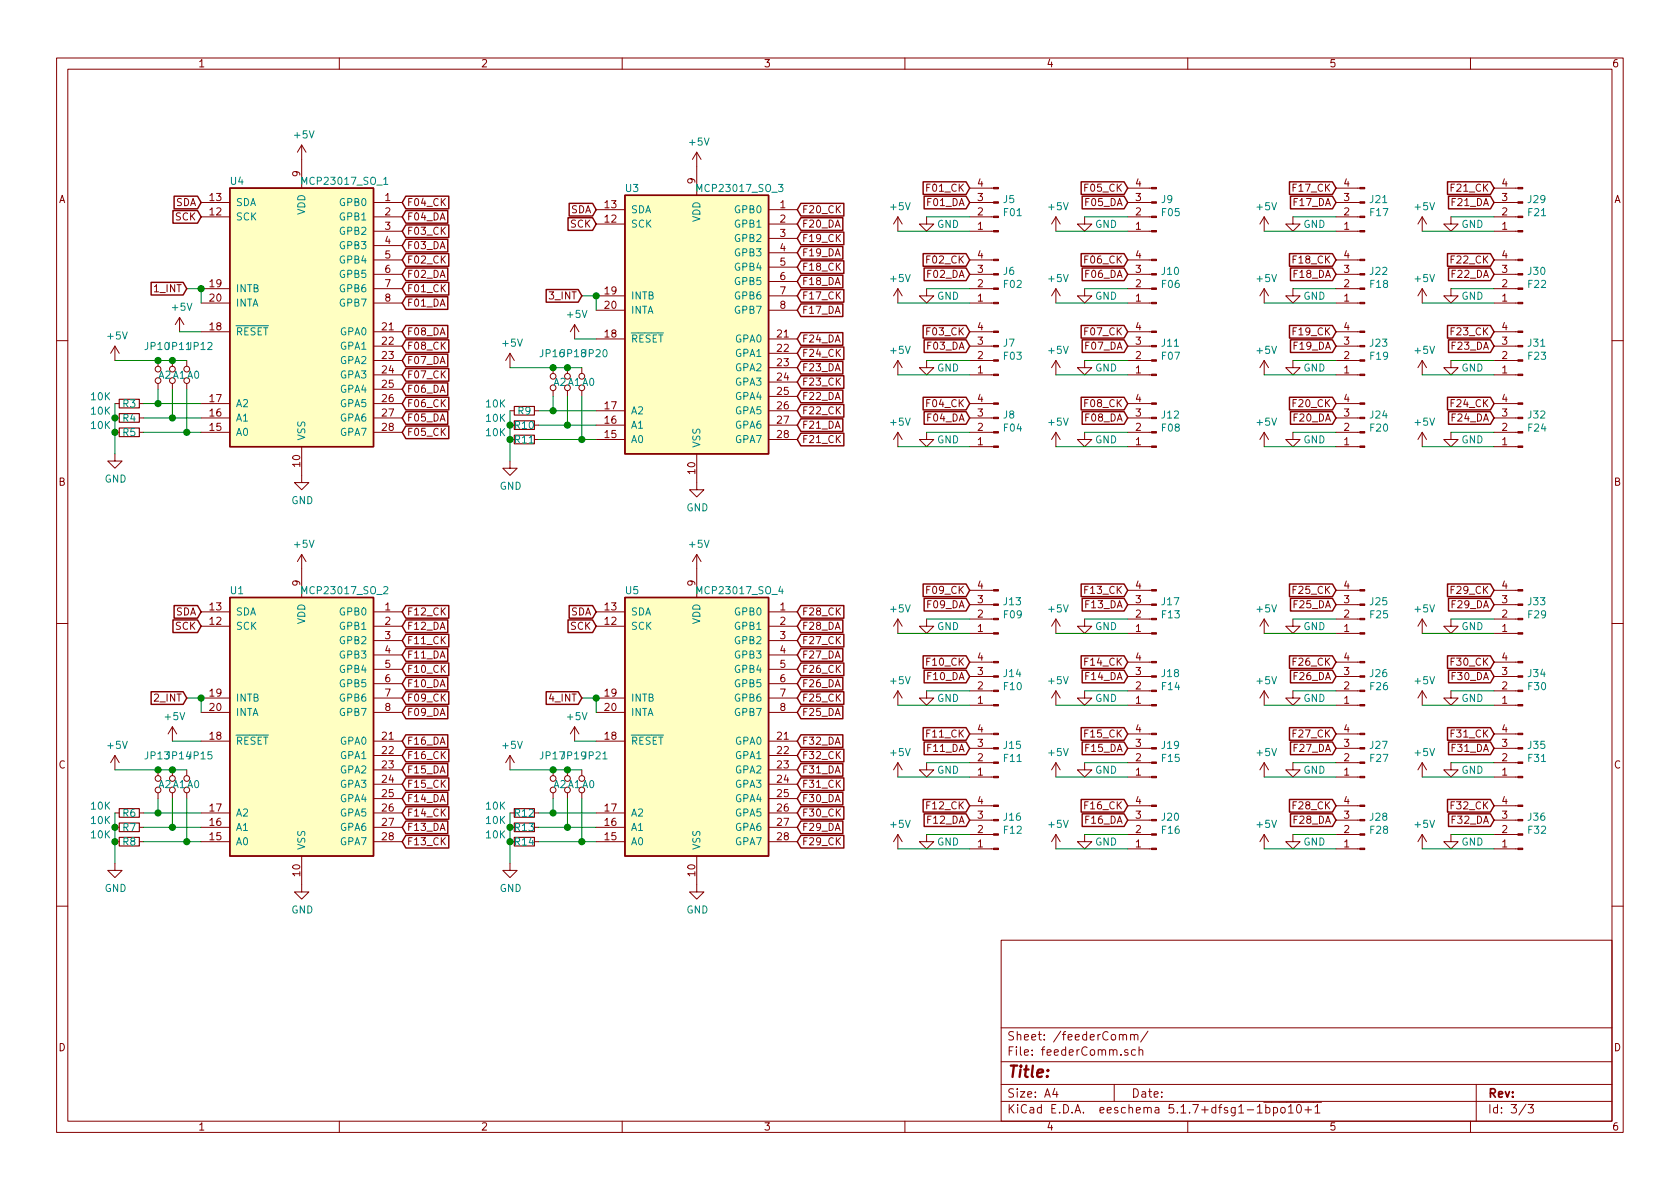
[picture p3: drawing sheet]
<svg xmlns="http://www.w3.org/2000/svg" width="297mm" height="210mm" viewBox="0 0 297 210" stroke-linecap="round" stroke-linejoin="round" font-family="sans-serif">
<defs><g id="words">
<text font-size="2.8" fill="#840000" x="178" y="190.5">Title:</text>
<g font-size="2.1" fill="#840000">
<text x="178" y="184">Sheet: /feederComm/</text>
<text x="178" y="186.7">File: feederComm.sch</text>
<text x="178" y="196.9">KiCad E.D.A. eeschema 5.1.7+dfsg1-1bpo10+1</text>
<text x="178" y="194.1">Size: A4</text>
<text x="200" y="194.1">Date:</text>
<text x="263" y="194.1">Rev:</text>
<text x="263" y="196.9">Id: 3/3</text>
</g>
<g font-size="1.8" fill="#840000">
<text x="35" y="11.9">1</text>
<text x="85" y="11.9">2</text>
<text x="135" y="11.9">3</text>
<text x="185" y="11.9">4</text>
<text x="235" y="11.9">5</text>
<text x="285" y="11.9">6</text>
<text x="10.4" y="35.9">A</text>
<text x="37.1" y="35.6">13</text>
<text x="53.1" y="31.2" transform="rotate(-90 53.1 31.2)">9</text>
<text x="68.1" y="35.6">1</text>
<text x="122.9" y="32.5" transform="rotate(-90 122.9 32.5)">9</text>
<text x="164.1" y="33.9">F01_CK</text>
<text x="172.9" y="35.6">3</text>
<text x="172.9" y="33">4</text>
<text x="192" y="33.9">F05_CK</text>
<text x="200.8" y="35.6">3</text>
<text x="200.8" y="33">4</text>
<text x="228.9" y="33.9">F17_CK</text>
<text x="237.6" y="35.6">3</text>
<text x="237.6" y="33">4</text>
<text x="256.8" y="33.9">F21_CK</text>
<text x="265.6" y="35.6">3</text>
<text x="265.6" y="33">4</text>
<text x="285.4" y="35.9">A</text>
<text x="31" y="39">SCK</text>
<text x="31" y="36.4">SDA</text>
<text x="37.1" y="38.1">12</text>
<text x="68.1" y="38.1">2</text>
<text x="68.1" y="40.6">3</text>
<text x="71.9" y="36.4">F04_CK</text>
<text x="71.9" y="39">F04_DA</text>
<text x="71.9" y="41.5">F03_CK</text>
<text x="100.9" y="37.7">SDA</text>
<text x="100.9" y="40.3">SCK</text>
<text x="107" y="39.4">12</text>
<text x="107" y="36.8">13</text>
<text x="137.9" y="36.8">1</text>
<text x="137.9" y="39.4">2</text>
<text x="137.9" y="41.9">3</text>
<text x="141.8" y="40.3">F20_DA</text>
<text x="141.8" y="37.7">F20_CK</text>
<text x="164.1" y="36.4">F01_DA</text>
<text x="172.9" y="40.6">1</text>
<text x="172.9" y="38.1">2</text>
<text x="192" y="36.4">F05_DA</text>
<text x="200.8" y="40.6">1</text>
<text x="200.8" y="38.1">2</text>
<text x="228.9" y="36.4">F17_DA</text>
<text x="237.6" y="40.6">1</text>
<text x="237.6" y="38.1">2</text>
<text x="256.8" y="36.4">F21_DA</text>
<text x="265.6" y="40.6">1</text>
<text x="265.6" y="38.1">2</text>
<text x="68.1" y="43.2">4</text>
<text x="68.1" y="45.7">5</text>
<text x="71.9" y="44.1">F03_DA</text>
<text x="71.9" y="46.6">F02_CK</text>
<text x="137.9" y="44.4">4</text>
<text x="137.9" y="47">5</text>
<text x="141.8" y="47.9">F18_CK</text>
<text x="141.8" y="42.8">F19_CK</text>
<text x="141.8" y="45.3">F19_DA</text>
<text x="164.1" y="46.6">F02_CK</text>
<text x="172.9" y="45.7">4</text>
<text x="192" y="46.6">F06_CK</text>
<text x="200.8" y="45.7">4</text>
<text x="228.9" y="46.6">F18_CK</text>
<text x="237.6" y="45.7">4</text>
<text x="256.8" y="46.6">F22_CK</text>
<text x="265.6" y="45.7">4</text>
<text x="27.4" y="51.7">1_INT</text>
<text x="37.1" y="50.8">19</text>
<text x="37.1" y="53.3">20</text>
<text x="68.1" y="48.3">6</text>
<text x="68.1" y="50.8">7</text>
<text x="68.1" y="53.3">8</text>
<text x="71.9" y="51.7">F01_CK</text>
<text x="71.9" y="49.1">F02_DA</text>
<text x="97.3" y="53">3_INT</text>
<text x="107" y="52.1">19</text>
<text x="137.9" y="49.5">6</text>
<text x="137.9" y="52.1">7</text>
<text x="141.8" y="53">F17_CK</text>
<text x="141.8" y="50.4">F18_DA</text>
<text x="164.1" y="49.1">F02_DA</text>
<text x="172.9" y="53.3">1</text>
<text x="172.9" y="50.8">2</text>
<text x="172.9" y="48.3">3</text>
<text x="192" y="49.1">F06_DA</text>
<text x="200.8" y="53.3">1</text>
<text x="200.8" y="50.8">2</text>
<text x="200.8" y="48.3">3</text>
<text x="228.9" y="49.1">F18_DA</text>
<text x="237.6" y="53.3">1</text>
<text x="237.6" y="50.8">2</text>
<text x="237.6" y="48.3">3</text>
<text x="256.8" y="49.1">F22_DA</text>
<text x="265.6" y="53.3">1</text>
<text x="265.6" y="50.8">2</text>
<text x="265.6" y="48.3">3</text>
<text x="37.1" y="58.4">18</text>
<text x="67.6" y="58.4">21</text>
<text x="71.9" y="54.2">F01_DA</text>
<text x="71.9" y="59.3">F08_DA</text>
<text x="107" y="59.7">18</text>
<text x="107" y="54.6">20</text>
<text x="137.5" y="59.7">21</text>
<text x="137.9" y="54.6">8</text>
<text x="141.8" y="55.5">F17_DA</text>
<text x="164.1" y="59.3">F03_CK</text>
<text x="172.9" y="58.4">4</text>
<text x="192" y="59.3">F07_CK</text>
<text x="200.8" y="58.4">4</text>
<text x="228.9" y="59.3">F19_CK</text>
<text x="237.6" y="58.4">4</text>
<text x="256.8" y="59.3">F23_CK</text>
<text x="265.6" y="58.4">4</text>
<text x="67.6" y="61">22</text>
<text x="67.6" y="63.5">23</text>
<text x="71.9" y="61.8">F08_CK</text>
<text x="71.9" y="64.4">F07_DA</text>
<text x="137.5" y="62.2">22</text>
<text x="137.5" y="64.8">23</text>
<text x="141.8" y="60.6">F24_DA</text>
<text x="141.8" y="65.7">F23_DA</text>
<text x="141.8" y="63.1">F24_CK</text>
<text x="164.1" y="61.8">F03_DA</text>
<text x="172.9" y="63.5">2</text>
<text x="172.9" y="61">3</text>
<text x="192" y="61.8">F07_DA</text>
<text x="200.8" y="63.5">2</text>
<text x="200.8" y="61">3</text>
<text x="228.9" y="61.8">F19_DA</text>
<text x="237.6" y="63.5">2</text>
<text x="237.6" y="61">3</text>
<text x="256.8" y="61.8">F23_DA</text>
<text x="265.6" y="63.5">2</text>
<text x="265.6" y="61">3</text>
<text x="37.1" y="71.1">17</text>
<text x="67.6" y="66">24</text>
<text x="67.6" y="68.6">25</text>
<text x="67.6" y="71.1">26</text>
<text x="71.9" y="66.9">F07_CK</text>
<text x="71.9" y="69.5">F06_DA</text>
<text x="137.5" y="67.3">24</text>
<text x="137.5" y="69.8">25</text>
<text x="141.8" y="68.2">F23_CK</text>
<text x="141.8" y="70.7">F22_DA</text>
<text x="172.9" y="66">1</text>
<text x="172.9" y="71.1">4</text>
<text x="200.8" y="66">1</text>
<text x="200.8" y="71.1">4</text>
<text x="237.6" y="66">1</text>
<text x="237.6" y="71.1">4</text>
<text x="265.6" y="66">1</text>
<text x="265.6" y="71.1">4</text>
<text x="37.1" y="76.2">15</text>
<text x="37.1" y="73.7">16</text>
<text x="67.6" y="73.7">27</text>
<text x="67.6" y="76.2">28</text>
<text x="71.9" y="72">F06_CK</text>
<text x="71.9" y="74.5">F05_DA</text>
<text x="71.9" y="77.1">F05_CK</text>
<text x="107" y="77.5">15</text>
<text x="107" y="74.9">16</text>
<text x="107" y="72.4">17</text>
<text x="137.5" y="72.4">26</text>
<text x="137.5" y="74.9">27</text>
<text x="137.5" y="77.5">28</text>
<text x="141.8" y="73.3">F22_CK</text>
<text x="141.8" y="75.8">F21_DA</text>
<text x="164.1" y="72">F04_CK</text>
<text x="164.1" y="74.5">F04_DA</text>
<text x="172.9" y="76.2">2</text>
<text x="172.9" y="73.7">3</text>
<text x="192" y="74.5">F08_DA</text>
<text x="192" y="72">F08_CK</text>
<text x="200.8" y="76.2">2</text>
<text x="200.8" y="73.7">3</text>
<text x="228.9" y="74.5">F20_DA</text>
<text x="228.9" y="72">F20_CK</text>
<text x="237.6" y="76.2">2</text>
<text x="237.6" y="73.7">3</text>
<text x="256.8" y="72">F24_CK</text>
<text x="256.8" y="74.5">F24_DA</text>
<text x="265.6" y="76.2">2</text>
<text x="265.6" y="73.7">3</text>
<text x="53.1" y="82.5" transform="rotate(-90 53.1 82.5)">10</text>
<text x="122.9" y="83.8" transform="rotate(-90 122.9 83.8)">10</text>
<text x="141.8" y="78.4">F21_CK</text>
<text x="172.9" y="78.7">1</text>
<text x="200.8" y="78.7">1</text>
<text x="237.6" y="78.7">1</text>
<text x="265.6" y="78.7">1</text>
<text x="10.4" y="85.9">B</text>
<text x="285.4" y="85.9">B</text>
<text x="37.1" y="107.9">13</text>
<text x="53.1" y="103.6" transform="rotate(-90 53.1 103.6)">9</text>
<text x="68.1" y="107.9">1</text>
<text x="107" y="107.9">13</text>
<text x="122.9" y="103.6" transform="rotate(-90 122.9 103.6)">9</text>
<text x="137.9" y="107.9">1</text>
<text x="164.1" y="105">F09_CK</text>
<text x="164.1" y="107.6">F09_DA</text>
<text x="172.9" y="106.7">3</text>
<text x="172.9" y="104.1">4</text>
<text x="192" y="105">F13_CK</text>
<text x="192" y="107.6">F13_DA</text>
<text x="200.8" y="106.7">3</text>
<text x="200.8" y="104.1">4</text>
<text x="228.9" y="107.6">F25_DA</text>
<text x="228.9" y="105">F25_CK</text>
<text x="237.6" y="106.7">3</text>
<text x="237.6" y="104.1">4</text>
<text x="256.8" y="105">F29_CK</text>
<text x="256.8" y="107.6">F29_DA</text>
<text x="265.6" y="106.7">3</text>
<text x="265.6" y="104.1">4</text>
<text x="31" y="108.8">SDA</text>
<text x="31" y="111.4">SCK</text>
<text x="37.1" y="110.5">12</text>
<text x="68.1" y="110.5">2</text>
<text x="68.1" y="113">3</text>
<text x="71.9" y="113.9">F11_CK</text>
<text x="71.9" y="108.8">F12_CK</text>
<text x="71.9" y="111.4">F12_DA</text>
<text x="100.9" y="111.4">SCK</text>
<text x="100.9" y="108.8">SDA</text>
<text x="107" y="110.5">12</text>
<text x="137.9" y="110.5">2</text>
<text x="137.9" y="113">3</text>
<text x="141.8" y="111.4">F28_DA</text>
<text x="141.8" y="113.9">F27_CK</text>
<text x="141.8" y="108.8">F28_CK</text>
<text x="172.9" y="111.8">1</text>
<text x="172.9" y="109.2">2</text>
<text x="200.8" y="111.8">1</text>
<text x="200.8" y="109.2">2</text>
<text x="237.6" y="111.8">1</text>
<text x="237.6" y="109.2">2</text>
<text x="265.6" y="111.8">1</text>
<text x="265.6" y="109.2">2</text>
<text x="68.1" y="115.6">4</text>
<text x="68.1" y="118.1">5</text>
<text x="71.9" y="119">F10_CK</text>
<text x="71.9" y="116.5">F11_DA</text>
<text x="137.9" y="115.6">4</text>
<text x="137.9" y="118.1">5</text>
<text x="141.8" y="119">F26_CK</text>
<text x="141.8" y="116.5">F27_DA</text>
<text x="164.1" y="117.7">F10_CK</text>
<text x="172.9" y="119.4">3</text>
<text x="172.9" y="116.8">4</text>
<text x="192" y="117.7">F14_CK</text>
<text x="200.8" y="119.4">3</text>
<text x="200.8" y="116.8">4</text>
<text x="228.9" y="117.7">F26_CK</text>
<text x="237.6" y="119.4">3</text>
<text x="237.6" y="116.8">4</text>
<text x="256.8" y="117.7">F30_CK</text>
<text x="265.6" y="119.4">3</text>
<text x="265.6" y="116.8">4</text>
<text x="27.4" y="124.1">2_INT</text>
<text x="37.1" y="123.2">19</text>
<text x="37.1" y="125.7">20</text>
<text x="68.1" y="120.6">6</text>
<text x="68.1" y="123.2">7</text>
<text x="68.1" y="125.7">8</text>
<text x="71.9" y="124.1">F09_CK</text>
<text x="71.9" y="121.5">F10_DA</text>
<text x="97.3" y="124.1">4_INT</text>
<text x="107" y="123.2">19</text>
<text x="107" y="125.7">20</text>
<text x="137.9" y="120.6">6</text>
<text x="137.9" y="123.2">7</text>
<text x="137.9" y="125.7">8</text>
<text x="141.8" y="124.1">F25_CK</text>
<text x="141.8" y="121.5">F26_DA</text>
<text x="164.1" y="120.3">F10_DA</text>
<text x="172.9" y="124.5">1</text>
<text x="172.9" y="121.9">2</text>
<text x="192" y="120.3">F14_DA</text>
<text x="200.8" y="124.5">1</text>
<text x="200.8" y="121.9">2</text>
<text x="228.9" y="120.3">F26_DA</text>
<text x="237.6" y="124.5">1</text>
<text x="237.6" y="121.9">2</text>
<text x="256.8" y="120.3">F30_DA</text>
<text x="265.6" y="124.5">1</text>
<text x="265.6" y="121.9">2</text>
<text x="37.1" y="130.8">18</text>
<text x="67.6" y="130.8">21</text>
<text x="71.9" y="131.7">F16_DA</text>
<text x="71.9" y="126.6">F09_DA</text>
<text x="107" y="130.8">18</text>
<text x="137.5" y="130.8">21</text>
<text x="141.8" y="126.6">F25_DA</text>
<text x="141.8" y="131.7">F32_DA</text>
<text x="164.1" y="130.4">F11_CK</text>
<text x="172.9" y="129.5">4</text>
<text x="192" y="130.4">F15_CK</text>
<text x="200.8" y="129.5">4</text>
<text x="228.9" y="130.4">F27_CK</text>
<text x="237.6" y="129.5">4</text>
<text x="256.8" y="130.4">F31_CK</text>
<text x="265.6" y="129.5">4</text>
<text x="10.4" y="135.9">C</text>
<text x="67.6" y="133.3">22</text>
<text x="67.6" y="135.9">23</text>
<text x="71.9" y="136.8">F15_DA</text>
<text x="71.9" y="134.2">F16_CK</text>
<text x="137.5" y="133.3">22</text>
<text x="137.5" y="135.9">23</text>
<text x="141.8" y="136.8">F31_DA</text>
<text x="141.8" y="134.2">F32_CK</text>
<text x="164.1" y="133">F11_DA</text>
<text x="172.9" y="137.2">1</text>
<text x="172.9" y="134.6">2</text>
<text x="172.9" y="132.1">3</text>
<text x="192" y="133">F15_DA</text>
<text x="200.8" y="137.2">1</text>
<text x="200.8" y="134.6">2</text>
<text x="200.8" y="132.1">3</text>
<text x="228.9" y="133">F27_DA</text>
<text x="237.6" y="137.2">1</text>
<text x="237.6" y="134.6">2</text>
<text x="237.6" y="132.1">3</text>
<text x="256.8" y="133">F31_DA</text>
<text x="265.6" y="137.2">1</text>
<text x="265.6" y="134.6">2</text>
<text x="265.6" y="132.1">3</text>
<text x="285.4" y="135.9">C</text>
<text x="37.1" y="143.5">17</text>
<text x="67.6" y="138.4">24</text>
<text x="67.6" y="141">25</text>
<text x="67.6" y="143.5">26</text>
<text x="71.9" y="141.9">F14_DA</text>
<text x="71.9" y="139.3">F15_CK</text>
<text x="107" y="143.5">17</text>
<text x="137.5" y="138.4">24</text>
<text x="137.5" y="141">25</text>
<text x="137.5" y="143.5">26</text>
<text x="141.8" y="141.9">F30_DA</text>
<text x="141.8" y="139.3">F31_CK</text>
<text x="164.1" y="143.1">F12_CK</text>
<text x="172.9" y="142.2">4</text>
<text x="192" y="143.1">F16_CK</text>
<text x="200.8" y="142.2">4</text>
<text x="228.9" y="143.1">F28_CK</text>
<text x="237.6" y="142.2">4</text>
<text x="256.8" y="143.1">F32_CK</text>
<text x="265.6" y="142.2">4</text>
<text x="37.1" y="148.6">15</text>
<text x="37.1" y="146">16</text>
<text x="67.6" y="146">27</text>
<text x="67.6" y="148.6">28</text>
<text x="71.9" y="144.4">F14_CK</text>
<text x="71.9" y="149.5">F13_CK</text>
<text x="71.9" y="146.9">F13_DA</text>
<text x="107" y="148.6">15</text>
<text x="107" y="146">16</text>
<text x="137.5" y="146">27</text>
<text x="137.5" y="148.6">28</text>
<text x="141.8" y="149.5">F29_CK</text>
<text x="141.8" y="146.9">F29_DA</text>
<text x="141.8" y="144.4">F30_CK</text>
<text x="164.1" y="145.7">F12_DA</text>
<text x="172.9" y="149.9">1</text>
<text x="172.9" y="147.3">2</text>
<text x="172.9" y="144.8">3</text>
<text x="192" y="145.7">F16_DA</text>
<text x="200.8" y="149.9">1</text>
<text x="200.8" y="147.3">2</text>
<text x="200.8" y="144.8">3</text>
<text x="228.9" y="145.7">F28_DA</text>
<text x="237.6" y="149.9">1</text>
<text x="237.6" y="147.3">2</text>
<text x="237.6" y="144.8">3</text>
<text x="256.8" y="145.7">F32_DA</text>
<text x="265.6" y="149.9">1</text>
<text x="265.6" y="147.3">2</text>
<text x="265.6" y="144.8">3</text>
<text x="53.1" y="154.9" transform="rotate(-90 53.1 154.9)">10</text>
<text x="122.9" y="154.9" transform="rotate(-90 122.9 154.9)">10</text>
<text x="10.4" y="185.9">D</text>
<text x="285.4" y="185.9">D</text>
<text x="35" y="199.9">1</text>
<text x="85" y="199.9">2</text>
<text x="135" y="199.9">3</text>
<text x="185" y="199.9">4</text>
<text x="235" y="199.9">5</text>
<text x="285" y="199.9">6</text>
</g>
<g font-size="1.8" fill="#008484">
<text x="52.1" y="24.5">+5V</text>
<text x="122" y="25.7">+5V</text>
<text x="40.8" y="32.7">U4</text>
<text x="53.8" y="32.7">MCP23017_SO_1</text>
<text x="110.6" y="34">U3</text>
<text x="123.6" y="34">MCP23017_SO_3</text>
<text x="177.4" y="35.9">J5</text>
<text x="205.4" y="35.9">J9</text>
<text x="242.3" y="35.9">J21</text>
<text x="270.2" y="35.9">J29</text>
<text x="41.7" y="39">SCK</text>
<text x="41.7" y="36.4">SDA</text>
<text x="54" y="38" transform="rotate(-90 54 38)">VDD</text>
<text x="60.2" y="36.4">GPB0</text>
<text x="60.2" y="39">GPB1</text>
<text x="60.2" y="41.5">GPB2</text>
<text x="111.5" y="40.3">SCK</text>
<text x="111.5" y="37.7">SDA</text>
<text x="123.8" y="39.3" transform="rotate(-90 123.8 39.3)">VDD</text>
<text x="130" y="37.7">GPB0</text>
<text x="130" y="40.3">GPB1</text>
<text x="157.5" y="37.2">+5V</text>
<text x="165.7" y="40.3">GND</text>
<text x="177.5" y="38.2">F01</text>
<text x="185.5" y="37.2">+5V</text>
<text x="193.6" y="40.3">GND</text>
<text x="205.5" y="38.2">F05</text>
<text x="222.3" y="37.2">+5V</text>
<text x="230.5" y="40.3">GND</text>
<text x="242.3" y="38.2">F17</text>
<text x="250.2" y="37.2">+5V</text>
<text x="258.4" y="40.3">GND</text>
<text x="270.3" y="38.2">F21</text>
<text x="60.2" y="44.1">GPB3</text>
<text x="60.2" y="46.6">GPB4</text>
<text x="130" y="42.8">GPB2</text>
<text x="130" y="45.3">GPB3</text>
<text x="130" y="47.9">GPB4</text>
<text x="41.7" y="51.7">INTB</text>
<text x="60.2" y="49.1">GPB5</text>
<text x="60.2" y="51.7">GPB6</text>
<text x="111.5" y="53">INTB</text>
<text x="130" y="50.4">GPB5</text>
<text x="130" y="53">GPB6</text>
<text x="157.5" y="49.9">+5V</text>
<text x="165.7" y="53">GND</text>
<text x="177.4" y="48.6">J6</text>
<text x="177.5" y="50.9">F02</text>
<text x="185.5" y="49.9">+5V</text>
<text x="193.6" y="53">GND</text>
<text x="205.5" y="48.6">J10</text>
<text x="205.5" y="50.9">F06</text>
<text x="222.3" y="49.9">+5V</text>
<text x="230.5" y="53">GND</text>
<text x="242.3" y="48.6">J22</text>
<text x="242.3" y="50.9">F18</text>
<text x="250.2" y="49.9">+5V</text>
<text x="258.4" y="53">GND</text>
<text x="270.2" y="48.6">J30</text>
<text x="270.3" y="50.9">F22</text>
<text x="30.5" y="55">+5V</text>
<text x="41.7" y="59.3">RESET</text>
<text x="41.7" y="54.2">INTA</text>
<text x="60.2" y="59.3">GPA0</text>
<text x="60.2" y="54.2">GPB7</text>
<text x="100.4" y="56.2">+5V</text>
<text x="111.5" y="55.5">INTA</text>
<text x="130" y="55.5">GPB7</text>
<text x="19.1" y="60">+5V</text>
<text x="25.7" y="61.9">JP10JP11JP12</text>
<text x="60.2" y="61.8">GPA1</text>
<text x="60.2" y="64.4">GPA2</text>
<text x="89" y="61.3">+5V</text>
<text x="95.6" y="63.2">JP16JP18JP20</text>
<text x="111.5" y="60.6">RESET</text>
<text x="130" y="60.6">GPA0</text>
<text x="130" y="63.1">GPA1</text>
<text x="130" y="65.7">GPA2</text>
<text x="157.5" y="62.6">+5V</text>
<text x="165.7" y="65.7">GND</text>
<text x="177.4" y="61.3">J7</text>
<text x="177.5" y="63.6">F03</text>
<text x="185.5" y="62.6">+5V</text>
<text x="193.6" y="65.7">GND</text>
<text x="205.5" y="61.3">J11</text>
<text x="205.5" y="63.6">F07</text>
<text x="222.3" y="62.6">+5V</text>
<text x="230.5" y="65.7">GND</text>
<text x="242.3" y="61.3">J23</text>
<text x="242.3" y="63.6">F19</text>
<text x="250.2" y="62.6">+5V</text>
<text x="258.4" y="65.7">GND</text>
<text x="270.2" y="61.3">J31</text>
<text x="270.3" y="63.6">F23</text>
<text x="16.2" y="70.8">10K</text>
<text x="28" y="67">A2 A1 A0</text>
<text x="60.2" y="66.9">GPA3</text>
<text x="60.2" y="69.5">GPA4</text>
<text x="97.9" y="68.2">A2 A1 A0</text>
<text x="130" y="68.2">GPA3</text>
<text x="130" y="70.7">GPA4</text>
<text x="16.2" y="75.9">10K</text>
<text x="16.2" y="73.3">10K</text>
<text x="21.7" y="77.1">R5</text>
<text x="21.7" y="74.6">R4</text>
<text x="21.7" y="72.1">R3</text>
<text x="41.7" y="77.1">A0</text>
<text x="41.7" y="74.5">A1</text>
<text x="41.7" y="72">A2</text>
<text x="54" y="78" transform="rotate(-90 54 78)">VSS</text>
<text x="60.2" y="72">GPA5</text>
<text x="60.2" y="74.5">GPA6</text>
<text x="60.2" y="77.1">GPA7</text>
<text x="86" y="77.1">10K</text>
<text x="86" y="72.1">10K</text>
<text x="86" y="74.6">10K</text>
<text x="91.1" y="75.9">R10</text>
<text x="91.6" y="73.3">R9</text>
<text x="111.5" y="75.8">A1</text>
<text x="111.5" y="73.3">A2</text>
<text x="130" y="73.3">GPA5</text>
<text x="130" y="75.8">GPA6</text>
<text x="157.5" y="75.3">+5V</text>
<text x="177.4" y="74">J8</text>
<text x="177.5" y="76.3">F04</text>
<text x="185.5" y="75.3">+5V</text>
<text x="205.5" y="74">J12</text>
<text x="205.5" y="76.3">F08</text>
<text x="222.3" y="75.3">+5V</text>
<text x="242.3" y="74">J24</text>
<text x="242.3" y="76.3">F20</text>
<text x="250.2" y="75.3">+5V</text>
<text x="270.2" y="74">J32</text>
<text x="270.3" y="76.3">F24</text>
<text x="91.1" y="78.4">R11</text>
<text x="111.5" y="78.4">A0</text>
<text x="123.8" y="79.2" transform="rotate(-90 123.8 79.2)">VSS</text>
<text x="130" y="78.4">GPA7</text>
<text x="165.7" y="78.4">GND</text>
<text x="193.6" y="78.4">GND</text>
<text x="230.5" y="78.4">GND</text>
<text x="258.4" y="78.4">GND</text>
<text x="18.5" y="85.3">GND</text>
<text x="51.5" y="89.1">GND</text>
<text x="88.3" y="86.6">GND</text>
<text x="121.4" y="90.4">GND</text>
<text x="52.1" y="96.9">+5V</text>
<text x="122" y="96.9">+5V</text>
<text x="40.8" y="105.1">U1</text>
<text x="53.8" y="105.1">MCP23017_SO_2</text>
<text x="110.6" y="105.1">U5</text>
<text x="123.6" y="105.1">MCP23017_SO_4</text>
<text x="177.5" y="107">J13</text>
<text x="205.5" y="107">J17</text>
<text x="242.3" y="107">J25</text>
<text x="270.2" y="107">J33</text>
<text x="41.7" y="111.4">SCK</text>
<text x="41.7" y="108.8">SDA</text>
<text x="54" y="110.4" transform="rotate(-90 54 110.4)">VDD</text>
<text x="60.2" y="108.8">GPB0</text>
<text x="60.2" y="111.4">GPB1</text>
<text x="60.2" y="113.9">GPB2</text>
<text x="111.5" y="111.4">SCK</text>
<text x="111.5" y="108.8">SDA</text>
<text x="123.8" y="110.4" transform="rotate(-90 123.8 110.4)">VDD</text>
<text x="130" y="108.8">GPB0</text>
<text x="130" y="111.4">GPB1</text>
<text x="130" y="113.9">GPB2</text>
<text x="157.5" y="108.3">+5V</text>
<text x="165.7" y="111.4">GND</text>
<text x="177.5" y="109.3">F09</text>
<text x="185.5" y="108.3">+5V</text>
<text x="193.6" y="111.4">GND</text>
<text x="205.5" y="109.3">F13</text>
<text x="222.3" y="108.3">+5V</text>
<text x="230.5" y="111.4">GND</text>
<text x="242.3" y="109.3">F25</text>
<text x="250.2" y="108.3">+5V</text>
<text x="258.4" y="111.4">GND</text>
<text x="270.3" y="109.3">F29</text>
<text x="60.2" y="116.5">GPB3</text>
<text x="60.2" y="119">GPB4</text>
<text x="130" y="116.5">GPB3</text>
<text x="130" y="119">GPB4</text>
<text x="177.5" y="119.7">J14</text>
<text x="205.5" y="119.7">J18</text>
<text x="242.3" y="119.7">J26</text>
<text x="270.2" y="119.7">J34</text>
<text x="41.7" y="124.1">INTB</text>
<text x="60.2" y="121.5">GPB5</text>
<text x="60.2" y="124.1">GPB6</text>
<text x="111.5" y="124.1">INTB</text>
<text x="130" y="121.5">GPB5</text>
<text x="130" y="124.1">GPB6</text>
<text x="157.5" y="121">+5V</text>
<text x="165.7" y="124.1">GND</text>
<text x="177.5" y="122">F10</text>
<text x="185.5" y="121">+5V</text>
<text x="193.6" y="124.1">GND</text>
<text x="205.5" y="122">F14</text>
<text x="222.3" y="121">+5V</text>
<text x="230.5" y="124.1">GND</text>
<text x="242.3" y="122">F26</text>
<text x="250.2" y="121">+5V</text>
<text x="258.4" y="124.1">GND</text>
<text x="270.3" y="122">F30</text>
<text x="29.3" y="127.3">+5V</text>
<text x="41.7" y="131.7">RESET</text>
<text x="41.7" y="126.6">INTA</text>
<text x="60.2" y="131.7">GPA0</text>
<text x="60.2" y="126.6">GPB7</text>
<text x="100.4" y="127.3">+5V</text>
<text x="111.5" y="131.7">RESET</text>
<text x="111.5" y="126.6">INTA</text>
<text x="130" y="131.7">GPA0</text>
<text x="130" y="126.6">GPB7</text>
<text x="19.1" y="132.4">+5V</text>
<text x="25.7" y="134.3">JP13JP14JP15</text>
<text x="60.2" y="134.2">GPA1</text>
<text x="60.2" y="136.8">GPA2</text>
<text x="89" y="132.4">+5V</text>
<text x="95.6" y="134.3">JP17JP19JP21</text>
<text x="130" y="134.2">GPA1</text>
<text x="130" y="136.8">GPA2</text>
<text x="157.5" y="133.7">+5V</text>
<text x="165.7" y="136.8">GND</text>
<text x="177.5" y="132.4">J15</text>
<text x="177.5" y="134.7">F11</text>
<text x="185.5" y="133.7">+5V</text>
<text x="193.6" y="136.8">GND</text>
<text x="205.5" y="132.4">J19</text>
<text x="205.5" y="134.7">F15</text>
<text x="222.3" y="133.7">+5V</text>
<text x="230.5" y="136.8">GND</text>
<text x="242.3" y="132.4">J27</text>
<text x="242.3" y="134.7">F27</text>
<text x="250.2" y="133.7">+5V</text>
<text x="258.4" y="136.8">GND</text>
<text x="270.2" y="132.4">J35</text>
<text x="270.3" y="134.7">F31</text>
<text x="16.2" y="143.2">10K</text>
<text x="28" y="139.4">A2 A1 A0</text>
<text x="60.2" y="139.3">GPA3</text>
<text x="60.2" y="141.9">GPA4</text>
<text x="86" y="143.2">10K</text>
<text x="97.9" y="139.4">A2 A1 A0</text>
<text x="130" y="139.3">GPA3</text>
<text x="130" y="141.9">GPA4</text>
<text x="16.2" y="148.3">10K</text>
<text x="16.2" y="145.7">10K</text>
<text x="21.7" y="149.5">R8</text>
<text x="21.7" y="144.4">R6</text>
<text x="21.7" y="147">R7</text>
<text x="41.7" y="149.5">A0</text>
<text x="41.7" y="146.9">A1</text>
<text x="41.7" y="144.4">A2</text>
<text x="60.2" y="144.4">GPA5</text>
<text x="60.2" y="146.9">GPA6</text>
<text x="60.2" y="149.5">GPA7</text>
<text x="86" y="145.7">10K</text>
<text x="86" y="148.3">10K</text>
<text x="91.1" y="144.4">R12</text>
<text x="91.1" y="147">R13</text>
<text x="91.1" y="149.5">R14</text>
<text x="111.5" y="149.5">A0</text>
<text x="111.5" y="146.9">A1</text>
<text x="111.5" y="144.4">A2</text>
<text x="130" y="144.4">GPA5</text>
<text x="130" y="146.9">GPA6</text>
<text x="130" y="149.5">GPA7</text>
<text x="157.5" y="146.4">+5V</text>
<text x="165.7" y="149.5">GND</text>
<text x="177.5" y="145.1">J16</text>
<text x="177.5" y="147.4">F12</text>
<text x="185.5" y="146.4">+5V</text>
<text x="193.6" y="149.5">GND</text>
<text x="205.5" y="145.1">J20</text>
<text x="205.5" y="147.4">F16</text>
<text x="222.3" y="146.4">+5V</text>
<text x="230.5" y="149.5">GND</text>
<text x="242.3" y="145.1">J28</text>
<text x="242.3" y="147.4">F28</text>
<text x="250.2" y="146.4">+5V</text>
<text x="258.4" y="149.5">GND</text>
<text x="270.2" y="145.1">J36</text>
<text x="270.3" y="147.4">F32</text>
<text x="54" y="150.4" transform="rotate(-90 54 150.4)">VSS</text>
<text x="123.8" y="150.4" transform="rotate(-90 123.8 150.4)">VSS</text>
<text x="18.5" y="157.7">GND</text>
<text x="51.5" y="161.5">GND</text>
<text x="88.3" y="157.7">GND</text>
<text x="121.4" y="161.5">GND</text>
</g>
</g></defs>
<g fill="none" stroke="#840000" stroke-width=".18">
<path d="M10 10.3h277v189.9h-277zM12 12.2h273v186.1h-273zM60 10.3v1.9M110 10.3v1.9M160 10.3v1.9M210 10.3v1.9M260 10.3v1.9M35.6 35.8h5M35.6 38.3h5M53.3 25.6l-.7 1.3M53.3 25.6v7.7M53.3 25.6l.8 1.3"/>
<path d="M66 35.8h5.1M66 38.3h5.1M105.4 37.1h5.1M105.4 39.6h5.1M123.2 26.9v7.6M123.2 26.9l-.8 1.3M123.2 26.9l.8 1.3M135.9 37.1h5.1M135.9 39.6h5.1M158.7 38.3v2.6M158.7 38.3l-.7 1.3M158.7 38.3l.8 1.3"/>
<path d="M163.8 38.3v1.3h1.3l-1.3 1.3-1.2-1.3h1.2M171.4 33.3h4.3M171.4 35.8h4.3M171.4 38.3h4.3M186.7 38.3v2.6M186.7 38.3l-.8 1.3M186.7 38.3l.8 1.3M191.8 38.3v1.3h1.2l-1.2 1.3-1.3-1.3h1.3M199.4 33.3h4.2M199.4 35.8h4.2M199.4 38.3h4.2M223.5 38.3v2.6"/>
<path d="M223.5 38.3l-.7 1.3M223.5 38.3l.8 1.3M228.6 38.3v1.3h1.3l-1.3 1.3-1.3-1.3h1.3M236.2 33.3h4.2M236.2 35.8h4.2M236.2 38.3h4.2M251.5 38.3v2.6M251.5 38.3l-.8 1.3M251.5 38.3l.7 1.3M256.5 38.3v1.3h1.3l-1.3 1.3-1.2-1.3h1.2M264.2 33.3h4.2M264.2 35.8h4.2"/>
<path d="M264.2 38.3h4.2M31.7 56.1l-.7 1.3M31.7 56.1v2.6M31.7 56.1l.8 1.3M35.6 58.7h5M35.6 51h5M35.6 53.6h5M66 58.7h5.1M66 40.9h5.1M66 46h5.1M66 48.5h5.1M66 51h5.1"/>
<path d="M66 53.6h5.1M66 43.4h5.1M101.6 57.4l-.8 1.3M101.6 57.4v2.5M101.6 57.4l.8 1.3M105.4 59.9h5.1M105.4 52.3h5.1M105.4 54.9h5.1M135.9 59.9h5.1M135.9 52.3h5.1M135.9 54.9h5.1M135.9 42.2h5.1"/>
<path d="M135.9 44.7h5.1M135.9 47.2h5.1M135.9 49.8h5.1M158.7 51v2.6M158.7 51l-.7 1.3M158.7 51l.8 1.3M163.8 51v1.3h1.3l-1.3 1.3-1.2-1.3h1.2M171.4 58.7h4.3M171.4 40.9h4.3M171.4 46h4.3M171.4 48.5h4.3M171.4 51h4.3"/>
<path d="M171.4 53.6h4.3M186.7 51v2.6M186.7 51l-.8 1.3M186.7 51l.8 1.3M191.8 51v1.3h1.2l-1.2 1.3-1.3-1.3h1.3M199.4 58.7h4.2M199.4 40.9h4.2M199.4 46h4.2M199.4 48.5h4.2M199.4 51h4.2M199.4 53.6h4.2M223.5 51v2.6"/>
<path d="M223.5 51l-.7 1.3M223.5 51l.8 1.3M228.6 51v1.3h1.3l-1.3 1.3-1.3-1.3h1.3M236.2 58.7h4.2M236.2 40.9h4.2M236.2 46h4.2M236.2 48.5h4.2M236.2 51h4.2M236.2 53.6h4.2M251.5 51v2.6M251.5 51l-.8 1.3M251.5 51l.7 1.3"/>
<path d="M256.5 51v1.3h1.3l-1.3 1.3-1.2-1.3h1.2M264.2 58.7h4.2M264.2 40.9h4.2M264.2 46h4.2M264.2 48.5h4.2M264.2 51h4.2M264.2 53.6h4.2M10 60.2h2M20.3 71.4h.8M20.3 73.9h.8M20.3 76.4h.8M20.3 61.2l-.7 1.3"/>
<path d="M20.3 61.2v2.5M20.3 61.2l.8 1.3M24.6 71.4h.8M24.6 73.9h.8M24.6 76.4h.8M27.9 63.7v1.1M27.9 67.8v1M30.5 63.7v1.1M30.5 67.8v1M33 63.7v1.1M33 67.8v1M35.6 71.4h5"/>
<path d="M35.6 73.9h5M35.6 76.4h5M53.3 79v6.3h1.3l-1.3 1.3-1.2-1.3h1.2M66 61.2h5.1M66 63.7h5.1M66 66.3h5.1M66 71.4h5.1M66 73.9h5.1M66 76.4h5.1M66 68.8h5.1M90.2 62.5v2.5M90.2 62.5l-.8 1.2"/>
<path d="M90.2 62.5l.7 1.2M90.2 77.7h.7M90.2 75.2h.7M90.2 72.6h.7M94.5 77.7h.7M94.5 75.2h.7M94.5 72.6h.7M97.8 65v1M97.8 69.1v1M100.3 65v1M100.3 69.1v1M102.9 65v1"/>
<path d="M102.9 69.1v1M105.4 77.7h5.1M105.4 75.2h5.1M105.4 72.6h5.1M135.9 77.7h5.1M135.9 75.2h5.1M135.9 72.6h5.1M135.9 62.5h5.1M135.9 65h5.1M135.9 67.6h5.1M135.9 70.1h5.1M158.7 63.7v2.6"/>
<path d="M158.7 76.4v2.6M158.7 63.7l-.7 1.3M158.7 63.7l.8 1.3M158.7 76.4l-.7 1.3M158.7 76.4l.8 1.3M163.8 63.7v1.3h1.3l-1.3 1.3-1.2-1.3h1.2M163.8 76.4v1.3h1.3l-1.3 1.3-1.2-1.3h1.2M171.4 61.2h4.3M171.4 63.7h4.3M171.4 66.3h4.3M171.4 71.4h4.3M171.4 73.9h4.3"/>
<path d="M171.4 76.4h4.3M171.4 79h4.3M186.7 63.7l-.8 1.3M186.7 63.7v2.6M186.7 76.4v2.6M186.7 63.7l.8 1.3M186.7 76.4l-.8 1.3M186.7 76.4l.8 1.3M191.8 63.7v1.3h1.2l-1.2 1.3-1.3-1.3h1.3M191.8 76.4v1.3h1.2l-1.2 1.3-1.3-1.3h1.3M199.4 61.2h4.2M199.4 63.7h4.2"/>
<path d="M199.4 66.3h4.2M199.4 71.4h4.2M199.4 73.9h4.2M199.4 76.4h4.2M199.4 79h4.2M223.5 63.7v2.6M223.5 76.4v2.6M223.5 63.7l-.7 1.3M223.5 63.7l.8 1.3M223.5 76.4l-.7 1.3M223.5 76.4l.8 1.3M228.6 76.4v1.3h1.3l-1.3 1.3-1.3-1.3h1.3"/>
<path d="M228.6 63.7v1.3h1.3l-1.3 1.3-1.3-1.3h1.3M236.2 61.2h4.2M236.2 63.7h4.2M236.2 66.3h4.2M236.2 71.4h4.2M236.2 73.9h4.2M236.2 76.4h4.2M236.2 79h4.2M251.5 63.7v2.6M251.5 76.4v2.6M251.5 63.7l-.8 1.3M251.5 63.7l.7 1.3"/>
<path d="M251.5 76.4l-.8 1.3M251.5 76.4l.7 1.3M256.5 63.7v1.3h1.3l-1.3 1.3-1.2-1.3h1.2M256.5 76.4v1.3h1.3l-1.3 1.3-1.2-1.3h1.2M264.2 61.2h4.2M264.2 63.7h4.2M264.2 66.3h4.2M264.2 71.4h4.2M264.2 73.9h4.2M264.2 76.4h4.2M264.2 79h4.2M285 60.2h2"/>
<path d="M20.3 80.3v1.2h1.3l-1.3 1.3-1.3-1.3h1.3M53.3 98v7.7M53.3 98l-.7 1.3M53.3 98l.8 1.3M90.2 81.5v1.3h1.2l-1.2 1.3-1.3-1.3h1.3M123.2 80.3v6.3h1.3l-1.3 1.3-1.3-1.3h1.3M123.2 98v7.7M123.2 98l-.8 1.3M123.2 98l.8 1.3M10 110.3h2M35.6 108.2h5M35.6 110.7h5"/>
<path d="M66 108.2h5.1M66 110.7h5.1M66 113.3h5.1M66 115.8h5.1M66 118.4h5.1M105.4 108.2h5.1M105.4 110.7h5.1M135.9 108.2h5.1M135.9 110.7h5.1M135.9 113.3h5.1M135.9 115.8h5.1M135.9 118.4h5.1"/>
<path d="M158.7 109.5v2.5M158.7 109.5l-.7 1.2M158.7 109.5l.8 1.2M163.8 109.5v1.2h1.3l-1.3 1.3-1.2-1.3h1.2M171.4 104.4h4.3M171.4 106.9h4.3M171.4 109.5h4.3M171.4 112h4.3M171.4 117.1h4.3M171.4 119.6h4.3M186.7 109.5v2.5M186.7 109.5l-.8 1.2"/>
<path d="M186.7 109.5l.8 1.2M191.8 109.5v1.2h1.2l-1.2 1.3-1.3-1.3h1.3M199.4 104.4h4.2M199.4 106.9h4.2M199.4 109.5h4.2M199.4 112h4.2M199.4 117.1h4.2M199.4 119.6h4.2M223.5 109.5l-.7 1.2M223.5 109.5v2.5M223.5 109.5l.8 1.2M228.6 109.5v1.2h1.3l-1.3 1.3-1.3-1.3h1.3"/>
<path d="M236.2 104.4h4.2M236.2 106.9h4.2M236.2 109.5h4.2M236.2 112h4.2M236.2 117.1h4.2M236.2 119.6h4.2M251.5 109.5l-.8 1.2M251.5 109.5v2.5M251.5 109.5l.7 1.2M256.5 109.5v1.2h1.3l-1.3 1.3-1.2-1.3h1.2M264.2 104.4h4.2M264.2 106.9h4.2"/>
<path d="M264.2 109.5h4.2M264.2 112h4.2M264.2 117.1h4.2M264.2 119.6h4.2M285 110.3h2M20.3 133.6v2.5M20.3 133.6l-.7 1.3M20.3 133.6l.8 1.3M27.9 136.1v1.1M30.5 128.5l-.8 1.3M30.5 128.5v2.6M30.5 136.1v1.1"/>
<path d="M30.5 128.5l.7 1.3M33 136.1v1.1M35.6 131.1h5M35.6 123.4h5M35.6 126h5M66 131.1h5.1M66 123.4h5.1M66 126h5.1M66 133.6h5.1M66 136.1h5.1M66 138.7h5.1M66 120.9h5.1"/>
<path d="M90.2 133.6l-.8 1.3M90.2 133.6v2.5M90.2 133.6l.7 1.3M97.8 136.1v1.1M100.3 136.1v1.1M101.6 128.5v2.6M101.6 128.5l-.8 1.3M101.6 128.5l.8 1.3M102.9 136.1v1.1M105.4 131.1h5.1M105.4 123.4h5.1M105.4 126h5.1"/>
<path d="M135.9 131.1h5.1M135.9 123.4h5.1M135.9 126h5.1M135.9 133.6h5.1M135.9 136.1h5.1M135.9 138.7h5.1M135.9 120.9h5.1M158.7 134.9l-.7 1.2M158.7 122.2v2.5M158.7 134.9v2.5M158.7 134.9l.8 1.2M158.7 122.2l-.7 1.2"/>
<path d="M158.7 122.2l.8 1.2M163.8 122.2v1.2h1.3l-1.3 1.3-1.2-1.3h1.2M163.8 134.9v1.2h1.3l-1.3 1.3-1.2-1.3h1.2M171.4 122.2h4.3M171.4 124.7h4.3M171.4 129.8h4.3M171.4 132.3h4.3M171.4 134.9h4.3M171.4 137.4h4.3M186.7 122.2v2.5M186.7 134.9v2.5M186.7 122.2l-.8 1.2"/>
<path d="M186.7 122.2l.8 1.2M186.7 134.9l-.8 1.2M186.7 134.9l.8 1.2M191.8 122.2v1.2h1.2l-1.2 1.3-1.3-1.3h1.3M191.8 134.9v1.2h1.2l-1.2 1.3-1.3-1.3h1.3M199.4 122.2h4.2M199.4 124.7h4.2M199.4 129.8h4.2M199.4 132.3h4.2M199.4 134.9h4.2M199.4 137.4h4.2M223.5 122.2v2.5"/>
<path d="M223.5 134.9v2.5M223.5 122.2l-.7 1.2M223.5 122.2l.8 1.2M223.5 134.9l-.7 1.2M223.5 134.9l.8 1.2M228.6 122.2v1.2h1.3l-1.3 1.3-1.3-1.3h1.3M228.6 134.9v1.2h1.3l-1.3 1.3-1.3-1.3h1.3M236.2 122.2h4.2M236.2 124.7h4.2M236.2 129.8h4.2M236.2 132.3h4.2M236.2 134.9h4.2"/>
<path d="M236.2 137.4h4.2M251.5 122.2v2.5M251.5 134.9v2.5M251.5 122.2l-.8 1.2M251.5 122.2l.7 1.2M251.5 134.9l-.8 1.2M251.5 134.9l.7 1.2M256.5 122.2v1.2h1.3l-1.3 1.3-1.2-1.3h1.2M256.5 134.9v1.2h1.3l-1.3 1.3-1.2-1.3h1.2M264.2 122.2h4.2M264.2 124.7h4.2M264.2 129.8h4.2"/>
<path d="M264.2 132.3h4.2M264.2 134.9h4.2M264.2 137.4h4.2M20.3 152.6v1.3h1.3l-1.3 1.3-1.3-1.3h1.3M20.3 143.8h.8M20.3 146.3h.8M20.3 148.8h.8M24.6 143.8h.8M24.6 146.3h.8M24.6 148.8h.8M27.9 140.2v1M30.5 140.2v1"/>
<path d="M33 140.2v1M35.6 143.8h5M35.6 146.3h5M35.6 148.8h5M53.3 151.4v6.3h1.3l-1.3 1.3-1.2-1.3h1.2M66 143.8h5.1M66 146.3h5.1M66 148.8h5.1M66 141.2h5.1M90.2 152.6v1.3h1.2l-1.2 1.3-1.3-1.3h1.3M90.2 143.8h.7M90.2 146.3h.7"/>
<path d="M90.2 148.8h.7M94.5 143.8h.7M94.5 146.3h.7M94.5 148.8h.7M97.8 140.2v1M100.3 140.2v1M102.9 140.2v1M105.4 143.8h5.1M105.4 146.3h5.1M105.4 148.8h5.1M123.2 151.4v6.3h1.3l-1.3 1.3-1.3-1.3h1.3M135.9 143.8h5.1"/>
<path d="M135.9 146.3h5.1M135.9 148.8h5.1M135.9 141.2h5.1M158.7 147.6v2.5M158.7 147.6l-.7 1.2M158.7 147.6l.8 1.2M163.8 147.6v1.2h1.3l-1.3 1.3-1.2-1.3h1.2M171.4 142.5h4.3M171.4 145h4.3M171.4 147.6h4.3M171.4 150.1h4.3M186.7 147.6v2.5"/>
<path d="M186.7 147.6l-.8 1.2M186.7 147.6l.8 1.2M191.8 147.6v1.2h1.2l-1.2 1.3-1.3-1.3h1.3M199.4 142.5h4.2M199.4 145h4.2M199.4 147.6h4.2M199.4 150.1h4.2M223.5 147.6v2.5M223.5 147.6l-.7 1.2M223.5 147.6l.8 1.2M228.6 147.6v1.2h1.3l-1.3 1.3-1.3-1.3h1.3M236.2 142.5h4.2"/>
<path d="M236.2 145h4.2M236.2 147.6h4.2M236.2 150.1h4.2M251.5 147.6v2.5M251.5 147.6l-.8 1.2M251.5 147.6l.7 1.2M256.5 147.6v1.2h1.3l-1.3 1.3-1.2-1.3h1.2M264.2 142.5h4.2M264.2 145h4.2M264.2 147.6h4.2M264.2 150.1h4.2M10 160.2h2"/>
<path d="M177 166.3h108v32h-108zM285 160.2h2M60 198.3v1.9M110 198.3v1.9M160 198.3v1.9M177 194.8h108M177 191.8h108M177 187.8h108M177 181.8h108M186.5 192.5l-.4 1h1M186.8 193v1M197 191.8v3"/>
<path d="M198.6 183.1l.2-.2 .3 .1 .1 .9M199.4 185.7a.37 .37 0 0 0-.6 .1l.1 .2 .5 .2 .1 .1-.2 .3-.5-.1M199.9 183.1l.1-.1a.37 .37 0 0 1 .6 .1v.8M199.9 182.9v1M200.6 183.1v-.1a.37 .37 0 0 1 .6 .1v.8M200.8 185.7l-.5-.1-.2 .3 .1 .6h.6M201.4 185.7h.1a.37 .37 0 0 1 .6 .1v.8M201.4 185.1v1.5M203 182.3l-1.3 2M210 198.3v1.9M222.3 196.8h.9M223.4 194.9h10.3"/>
<path d="M223.8 195.9l.4-.1 .3 .3v.6l-.3 .1-.4-.1M223.8 195.3v1.5M225.2 195.9l.4-.1 .3 .3-.1 .6-.2 .1-.4-.1M225.2 195.8v1.5M226.5 196l.2-.2 .5 .2v.5l-.1 .2-.4 .1-.2-.1zM227.8 195.8l.4-.5v1.5M227.8 196.8h.9M229.4 195.4l.2-.1a.8 .8 0 0 1 .5 .8 .8 .8 0 0 1-.5 .7 1 1 0 0 1-.2-1.4zM230.7 196.3h1.2M231.3 195.7v1.1M232.5 195.8l.4-.5v1.5M232.5 196.8h.9"/>
<path d="M260 198.3v1.9M261 191.8v6.5M269.8 195.2l-1.2 2M270.2 195.3h.9l-.5 .6 .4 .1v.7l-.2 .1-.6-.1"/>
<circle cx="27.9" cy="65.3" r=".51"/>
<circle cx="27.9" cy="67.3" r=".51"/>
<circle cx="30.5" cy="65.3" r=".51"/>
<circle cx="30.5" cy="67.3" r=".51"/>
<circle cx="33" cy="65.3" r=".51"/>
<circle cx="33" cy="67.3" r=".51"/>
<circle cx="97.8" cy="66.5" r=".51"/>
<circle cx="97.8" cy="68.6" r=".51"/>
<circle cx="100.3" cy="66.5" r=".51"/>
<circle cx="100.3" cy="68.6" r=".51"/>
<circle cx="102.9" cy="68.6" r=".51"/>
<circle cx="102.9" cy="66.5" r=".51"/>
<circle cx="27.9" cy="139.7" r=".51"/>
<circle cx="27.9" cy="137.7" r=".51"/>
<circle cx="30.5" cy="139.7" r=".51"/>
<circle cx="30.5" cy="137.7" r=".51"/>
<circle cx="33" cy="139.7" r=".51"/>
<circle cx="33" cy="137.7" r=".51"/>
<circle cx="97.8" cy="139.7" r=".51"/>
<circle cx="97.8" cy="137.7" r=".51"/>
<circle cx="100.3" cy="137.7" r=".51"/>
<circle cx="100.3" cy="139.7" r=".51"/>
<circle cx="102.9" cy="137.7" r=".51"/>
<circle cx="102.9" cy="139.7" r=".51"/>
</g>
<g fill="#840000" stroke="#840000" stroke-width=".18">
<path d="M203.6 58.5h.9v.3h-.9z"/>
<path d="M203.6 61.1h.9v.2h-.9z"/>
<path d="M203.6 63.6h.9v.3h-.9z"/>
<path d="M203.6 66.2h.9v.2h-.9z"/>
<path d="M203.6 71.2h.9v.3h-.9z"/>
<path d="M203.6 73.8h.9v.2h-.9z"/>
<path d="M203.6 76.3h.9v.3h-.9z"/>
<path d="M203.6 78.9h.9v.2h-.9z"/>
<path d="M175.7 104.3h.8v.2h-.8z"/>
<path d="M175.7 106.8h.8v.3h-.8z"/>
<path d="M175.7 109.3h.8v.3h-.8z"/>
<path d="M175.7 111.9h.8v.2h-.8z"/>
<path d="M175.7 117h.8v.2h-.8z"/>
<path d="M175.7 119.5h.8v.3h-.8z"/>
<path d="M175.7 122h.8v.3h-.8z"/>
<path d="M175.7 124.6h.8v.2h-.8z"/>
<path d="M175.7 129.7h.8v.2h-.8z"/>
<path d="M175.7 132.2h.8v.3h-.8z"/>
<path d="M175.7 134.7h.8v.3h-.8z"/>
<path d="M175.7 137.3h.8v.2h-.8z"/>
<path d="M175.7 142.4h.8v.2h-.8z"/>
<path d="M175.7 144.9h.8v.3h-.8z"/>
<path d="M175.7 147.4h.8v.3h-.8z"/>
<path d="M175.7 150h.8v.2h-.8z"/>
<path d="M203.6 104.3h.9v.2h-.9z"/>
<path d="M203.6 106.8h.9v.3h-.9z"/>
<path d="M203.6 109.3h.9v.3h-.9z"/>
<path d="M203.6 111.9h.9v.2h-.9z"/>
<path d="M203.6 117h.9v.2h-.9z"/>
<path d="M203.6 119.5h.9v.3h-.9z"/>
<path d="M203.6 122h.9v.3h-.9z"/>
<path d="M203.6 124.6h.9v.2h-.9z"/>
<path d="M203.6 129.7h.9v.2h-.9z"/>
<path d="M203.6 132.2h.9v.3h-.9z"/>
<path d="M203.6 134.7h.9v.3h-.9z"/>
<path d="M203.6 137.3h.9v.2h-.9z"/>
<path d="M175.7 33.1h.8v.3h-.8z"/>
<path d="M175.7 35.7h.8v.2h-.8z"/>
<path d="M175.7 38.2h.8v.3h-.8z"/>
<path d="M175.7 40.8h.8v.2h-.8z"/>
<path d="M175.7 45.8h.8v.3h-.8z"/>
<path d="M175.7 48.4h.8v.2h-.8z"/>
<path d="M175.7 50.9h.8v.3h-.8z"/>
<path d="M175.7 53.5h.8v.2h-.8z"/>
<path d="M203.6 142.4h.9v.2h-.9z"/>
<path d="M203.6 144.9h.9v.3h-.9z"/>
<path d="M203.6 147.4h.9v.3h-.9z"/>
<path d="M203.6 150h.9v.2h-.9z"/>
<path d="M175.7 58.5h.8v.3h-.8z"/>
<path d="M175.7 61.1h.8v.2h-.8z"/>
<path d="M175.7 63.6h.8v.3h-.8z"/>
<path d="M175.7 66.2h.8v.2h-.8z"/>
<path d="M175.7 71.2h.8v.3h-.8z"/>
<path d="M175.7 73.8h.8v.2h-.8z"/>
<path d="M175.7 76.3h.8v.3h-.8z"/>
<path d="M175.7 78.9h.8v.2h-.8z"/>
<path d="M203.6 33.1h.9v.3h-.9z"/>
<path d="M203.6 35.7h.9v.2h-.9z"/>
<path d="M203.6 38.2h.9v.3h-.9z"/>
<path d="M203.6 40.8h.9v.2h-.9z"/>
<path d="M203.6 45.8h.9v.3h-.9z"/>
<path d="M203.6 48.4h.9v.2h-.9z"/>
<path d="M203.6 50.9h.9v.3h-.9z"/>
<path d="M203.6 53.5h.9v.2h-.9z"/>
<path d="M240.4 117h.9v.2h-.9z"/>
<path d="M240.4 119.5h.9v.3h-.9z"/>
<path d="M240.4 122h.9v.3h-.9z"/>
<path d="M240.4 124.6h.9v.2h-.9z"/>
<path d="M240.4 129.7h.9v.2h-.9z"/>
<path d="M240.4 132.2h.9v.3h-.9z"/>
<path d="M240.4 134.7h.9v.3h-.9z"/>
<path d="M240.4 137.3h.9v.2h-.9z"/>
<path d="M240.4 142.4h.9v.2h-.9z"/>
<path d="M240.4 144.9h.9v.3h-.9z"/>
<path d="M240.4 147.4h.9v.3h-.9z"/>
<path d="M240.4 150h.9v.2h-.9z"/>
<path d="M268.4 104.3h.8v.2h-.8z"/>
<path d="M268.4 106.8h.8v.3h-.8z"/>
<path d="M268.4 109.3h.8v.3h-.8z"/>
<path d="M268.4 111.9h.8v.2h-.8z"/>
<path d="M240.4 104.3h.9v.2h-.9z"/>
<path d="M240.4 106.8h.9v.3h-.9z"/>
<path d="M240.4 109.3h.9v.3h-.9z"/>
<path d="M240.4 111.9h.9v.2h-.9z"/>
<path d="M268.4 117h.8v.2h-.8z"/>
<path d="M268.4 119.5h.8v.3h-.8z"/>
<path d="M268.4 122h.8v.3h-.8z"/>
<path d="M268.4 124.6h.8v.2h-.8z"/>
<path d="M268.4 129.7h.8v.2h-.8z"/>
<path d="M268.4 132.2h.8v.3h-.8z"/>
<path d="M268.4 134.7h.8v.3h-.8z"/>
<path d="M268.4 137.3h.8v.2h-.8z"/>
<path d="M268.4 142.4h.8v.2h-.8z"/>
<path d="M268.4 144.9h.8v.3h-.8z"/>
<path d="M268.4 147.4h.8v.3h-.8z"/>
<path d="M268.4 150h.8v.2h-.8z"/>
<path d="M240.4 33.1h.9v.3h-.9z"/>
<path d="M240.4 35.7h.9v.2h-.9z"/>
<path d="M240.4 38.2h.9v.3h-.9z"/>
<path d="M240.4 40.8h.9v.2h-.9z"/>
<path d="M240.4 45.8h.9v.3h-.9z"/>
<path d="M240.4 48.4h.9v.2h-.9z"/>
<path d="M240.4 50.9h.9v.3h-.9z"/>
<path d="M240.4 53.5h.9v.2h-.9z"/>
<path d="M240.4 58.5h.9v.3h-.9z"/>
<path d="M240.4 61.1h.9v.2h-.9z"/>
<path d="M240.4 63.6h.9v.3h-.9z"/>
<path d="M240.4 66.2h.9v.2h-.9z"/>
<path d="M240.4 71.2h.9v.3h-.9z"/>
<path d="M240.4 73.8h.9v.2h-.9z"/>
<path d="M240.4 76.3h.9v.3h-.9z"/>
<path d="M240.4 78.9h.9v.2h-.9z"/>
<path d="M268.4 33.1h.8v.3h-.8z"/>
<path d="M268.4 35.7h.8v.2h-.8z"/>
<path d="M268.4 38.2h.8v.3h-.8z"/>
<path d="M268.4 40.8h.8v.2h-.8z"/>
<path d="M268.4 45.8h.8v.3h-.8z"/>
<path d="M268.4 48.4h.8v.2h-.8z"/>
<path d="M268.4 50.9h.8v.3h-.8z"/>
<path d="M268.4 53.5h.8v.2h-.8z"/>
<path d="M268.4 58.5h.8v.3h-.8z"/>
<path d="M268.4 61.1h.8v.2h-.8z"/>
<path d="M268.4 63.6h.8v.3h-.8z"/>
<path d="M268.4 66.2h.8v.2h-.8z"/>
<path d="M268.4 71.2h.8v.3h-.8z"/>
<path d="M268.4 73.8h.8v.2h-.8z"/>
<path d="M268.4 76.3h.8v.3h-.8z"/>
<path d="M268.4 78.9h.8v.2h-.8z"/>
</g>
<path d="M21.1 75.7h3.5v1.5h-3.5zM21.1 73.1h3.5v1.6h-3.5zM21.1 70.6h3.5v1.5h-3.5zM90.9 77h3.6v1.5h-3.6zM90.9 71.9h3.6v1.5h-3.6zM90.9 74.4h3.6v1.5h-3.6zM21.1 148.1h3.5v1.5h-3.5zM21.1 143h3.5v1.5h-3.5zM21.1 145.5h3.5v1.6h-3.5zM90.9 143h3.6v1.5h-3.6zM90.9 145.5h3.6v1.6h-3.6zM90.9 148.1h3.6v1.5h-3.6z" fill="none" stroke="#840000" stroke-width=".2"/>
<g fill="#ffffc2" stroke="#ffffc2" stroke-width=".18">
<path d="M110.5 105.7h25.4v45.7h-25.4z"/>
<path d="M40.6 105.7h25.4v45.7h-25.4z"/>
<path d="M110.5 34.5h25.4v45.8h-25.4z"/>
<path d="M40.6 33.3h25.4v45.7h-25.4z"/>
</g>
<g fill="none" stroke="#840000" stroke-width=".25">
<path d="M30.6 37.2h4.3l.7 1.1-.7 1.2h-4.3zM30.8 34.7h4.1l.7 1.1-.7 1.1h-4.1zM40.6 33.3h25.4v45.7h-25.4zM71.8 34.7h7.5v2.2h-7.5l-.7-1.1zM71.8 37.2h7.4v2.3h-7.4l-.7-1.2zM71.8 39.8h7.5v2.2h-7.5l-.7-1.1zM100.4 38.5h4.4l.6 1.1-.6 1.1h-4.4zM100.6 36h4.2l.6 1.1-.6 1.1h-4.2zM110.5 34.5h25.4v45.8h-25.4zM141.6 38.5h7.4v2.2h-7.4l-.6-1.1zM141.6 36h7.6v2.2h-7.6l-.6-1.1zM163.2 32.2h7.6l.6 1.1-.6 1.1h-7.6z"/>
<path d="M163.4 34.7h7.4l.6 1.1-.6 1.1h-7.4zM191.2 32.2h7.6l.6 1.1-.6 1.1h-7.6zM191.3 34.7h7.5l.6 1.1-.6 1.1h-7.5zM228 32.2h7.6l.6 1.1-.6 1.1h-7.6zM228.2 34.7h7.4l.6 1.1-.6 1.1h-7.4zM255.9 32.2h7.6l.7 1.1-.7 1.1h-7.6zM256.1 34.7h7.4l.7 1.1-.7 1.1h-7.4zM26.7 49.9h5.7l.6 1.1-.6 1.2h-5.7zM71.8 49.9h7.5v2.3h-7.5l-.7-1.2zM71.8 42.3h7.4v2.2h-7.4l-.7-1.1zM71.8 47.4h7.4v2.2h-7.4l-.7-1.1zM71.8 44.9h7.5v2.2h-7.5l-.7-1.1z"/>
<path d="M71.8 52.5h7.4v2.2h-7.4l-.7-1.1zM71.8 57.6h7.4v2.2h-7.4l-.7-1.1zM96.6 51.2h5.6l.7 1.1-.7 1.1h-5.6zM141.6 58.8h7.4v2.3h-7.4l-.6-1.2zM141.6 51.2h7.6v2.2h-7.6l-.6-1.1zM141.6 53.7h7.4v2.3h-7.4l-.6-1.1zM141.6 46.1h7.6v2.3h-7.6l-.6-1.2zM141.6 48.7h7.4v2.2h-7.4l-.6-1.1zM141.6 41h7.6v2.3h-7.6l-.6-1.1zM141.6 43.6h7.4v2.2h-7.4l-.6-1.1zM163.2 44.9h7.6l.6 1.1-.6 1.1h-7.6zM163.2 57.6h7.6l.6 1.1-.6 1.1h-7.6z"/>
<path d="M163.4 47.4h7.4l.6 1.1-.6 1.1h-7.4zM191.2 57.6h7.6l.6 1.1-.6 1.1h-7.6zM191.2 44.9h7.6l.6 1.1-.6 1.1h-7.6zM191.3 47.4h7.5l.6 1.1-.6 1.1h-7.5zM228 44.9h7.6l.6 1.1-.6 1.1h-7.6zM228 57.6h7.6l.6 1.1-.6 1.1h-7.6zM228.2 47.4h7.4l.6 1.1-.6 1.1h-7.4zM255.9 57.6h7.6l.7 1.1-.7 1.1h-7.6zM255.9 44.9h7.6l.7 1.1-.7 1.1h-7.6zM256.1 47.4h7.4l.7 1.1-.7 1.1h-7.4zM71.8 60.1h7.5v2.2h-7.5l-.7-1.1zM71.8 62.6h7.4v2.3h-7.4l-.7-1.2z"/>
<path d="M71.8 65.2h7.5v2.2h-7.5l-.7-1.1zM71.8 67.7h7.4v2.2h-7.4l-.7-1.1zM71.8 70.3h7.5v2.2h-7.5l-.7-1.1zM71.8 72.8h7.4v2.2h-7.4l-.7-1.1zM71.8 75.3h7.5v2.3h-7.5l-.7-1.2zM141.6 66.4h7.6v2.3h-7.6l-.6-1.1zM141.6 71.5h7.6v2.3h-7.6l-.6-1.2zM141.6 74.1h7.4v2.2h-7.4l-.6-1.1zM141.6 76.6h7.6v2.2h-7.6l-.6-1.1zM141.6 69h7.4v2.2h-7.4l-.6-1.1zM141.6 63.9h7.4v2.2h-7.4l-.6-1.1zM141.6 61.4h7.6v2.2h-7.6l-.6-1.1z"/>
<path d="M163.2 70.3h7.6l.6 1.1-.6 1.1h-7.6zM163.4 60.1h7.4l.6 1.1-.6 1.1h-7.4zM163.4 72.8h7.4l.6 1.1-.6 1.1h-7.4zM191.2 70.3h7.6l.6 1.1-.6 1.1h-7.6zM191.3 72.8h7.5l.6 1.1-.6 1.1h-7.5zM191.3 60.1h7.5l.6 1.1-.6 1.1h-7.5zM228 70.3h7.6l.6 1.1-.6 1.1h-7.6zM228.2 72.8h7.4l.6 1.1-.6 1.1h-7.4zM228.2 60.1h7.4l.6 1.1-.6 1.1h-7.4zM255.9 70.3h7.6l.7 1.1-.7 1.1h-7.6zM256.1 60.1h7.4l.7 1.1-.7 1.1h-7.4zM256.1 72.8h7.4l.7 1.1-.7 1.1h-7.4z"/>
<path d="M30.6 109.6h4.3l.7 1.1-.7 1.2h-4.3zM30.8 107.1h4.1l.7 1.1-.7 1.1h-4.1zM40.6 105.7h25.4v45.7h-25.4zM71.8 117.2h7.5v2.3h-7.5l-.7-1.1zM71.8 119.8h7.4v2.2h-7.4l-.7-1.1zM71.8 112.2h7.5v2.2h-7.5l-.7-1.1zM71.8 114.7h7.4v2.2h-7.4l-.7-1.1zM71.8 107.1h7.5v2.2h-7.5l-.7-1.1zM71.8 109.6h7.4v2.3h-7.4l-.7-1.2zM100.4 109.6h4.4l.6 1.1-.6 1.2h-4.4zM100.6 107.1h4.2l.6 1.1-.6 1.1h-4.2zM110.5 105.7h25.4v45.7h-25.4z"/>
<path d="M141.6 109.6h7.4v2.3h-7.4l-.6-1.2zM141.6 117.2h7.6v2.3h-7.6l-.6-1.1zM141.6 119.8h7.4v2.2h-7.4l-.6-1.1zM141.6 112.2h7.6v2.2h-7.6l-.6-1.1zM141.6 114.7h7.4v2.2h-7.4l-.6-1.1zM141.6 107.1h7.6v2.2h-7.6l-.6-1.1zM163.2 103.3h7.6l.6 1.1-.6 1.1h-7.6zM163.2 116h7.6l.6 1.1-.6 1.1h-7.6zM163.4 105.8h7.4l.6 1.1-.6 1.1h-7.4zM163.4 118.5h7.4l.6 1.1-.6 1.1h-7.4zM191.2 103.3h7.6l.6 1.1-.6 1.1h-7.6zM191.2 116h7.6l.6 1.1-.6 1.1h-7.6z"/>
<path d="M191.3 105.8h7.5l.6 1.1-.6 1.1h-7.5zM191.3 118.5h7.5l.6 1.1-.6 1.1h-7.5zM228 116h7.6l.6 1.1-.6 1.1h-7.6zM228 103.3h7.6l.6 1.1-.6 1.1h-7.6zM228.2 105.8h7.4l.6 1.1-.6 1.1h-7.4zM228.2 118.5h7.4l.6 1.1-.6 1.1h-7.4zM255.9 116h7.6l.7 1.1-.7 1.1h-7.6zM255.9 103.3h7.6l.7 1.1-.7 1.1h-7.6zM256.1 105.8h7.4l.7 1.1-.7 1.1h-7.4zM256.1 118.5h7.4l.7 1.1-.7 1.1h-7.4zM26.7 122.3h5.7l.6 1.1-.6 1.2h-5.7zM71.8 137.6h7.5v2.2h-7.5l-.7-1.1z"/>
<path d="M71.8 135h7.4v2.3h-7.4l-.7-1.2zM71.8 132.5h7.5v2.2h-7.5l-.7-1.1zM71.8 129.9h7.4v2.3h-7.4l-.7-1.1zM71.8 122.3h7.5v2.3h-7.5l-.7-1.2zM71.8 124.9h7.4v2.2h-7.4l-.7-1.1zM96.6 122.3h5.6l.7 1.1-.7 1.2h-5.6zM141.6 122.3h7.6v2.3h-7.6l-.6-1.2zM141.6 124.9h7.4v2.2h-7.4l-.6-1.1zM141.6 137.6h7.6v2.2h-7.6l-.6-1.1zM141.6 135h7.4v2.3h-7.4l-.6-1.2zM141.6 132.5h7.6v2.2h-7.6l-.6-1.1zM141.6 129.9h7.4v2.3h-7.4l-.6-1.1z"/>
<path d="M163.2 128.7h7.6l.6 1.1-.6 1.1h-7.6zM163.4 131.2h7.4l.6 1.1-.6 1.1h-7.4zM191.2 128.7h7.6l.6 1.1-.6 1.1h-7.6zM191.3 131.2h7.5l.6 1.1-.6 1.1h-7.5zM228 128.7h7.6l.6 1.1-.6 1.1h-7.6zM228.2 131.2h7.4l.6 1.1-.6 1.1h-7.4zM255.9 128.7h7.6l.7 1.1-.7 1.1h-7.6zM256.1 131.2h7.4l.7 1.1-.7 1.1h-7.4zM71.8 140.1h7.4v2.2h-7.4l-.7-1.1zM71.8 142.6h7.5v2.3h-7.5l-.7-1.1zM71.8 147.7h7.5v2.3h-7.5l-.7-1.2zM71.8 145.2h7.4v2.2h-7.4l-.7-1.1z"/>
<path d="M141.6 147.7h7.6v2.3h-7.6l-.6-1.2zM141.6 145.2h7.4v2.2h-7.4l-.6-1.1zM141.6 142.6h7.6v2.3h-7.6l-.6-1.1zM141.6 140.1h7.4v2.2h-7.4l-.6-1.1zM163.2 141.4h7.6l.6 1.1-.6 1.1h-7.6zM163.4 143.9h7.4l.6 1.1-.6 1.1h-7.4zM191.2 141.4h7.6l.6 1.1-.6 1.1h-7.6zM191.3 143.9h7.5l.6 1.1-.6 1.1h-7.5zM228 141.4h7.6l.6 1.1-.6 1.1h-7.6zM228.2 143.9h7.4l.6 1.1-.6 1.1h-7.4zM255.9 141.4h7.6l.7 1.1-.7 1.1h-7.6zM256.1 143.9h7.4l.7 1.1-.7 1.1h-7.4z"/>
</g>
<path d="M67.8 32.6h.8" fill="none" stroke="#008484" stroke-width=".18"/>
<g fill="none" stroke="#008400" stroke-width=".18">
<path d="M163.8 38.3h7.6M191.8 38.3h7.6M228.6 38.3h7.6M256.5 38.3h7.7M31.7 58.7h3.9M33 51h2.6v2.6M101.6 59.9h3.8M102.9 52.3h2.5v2.6M158.7 53.6h12.7M158.7 40.9h12.7M163.8 51h7.6M186.7 53.6h12.7"/>
<path d="M186.7 40.9h12.7M191.8 51h7.6M223.5 53.6h12.7M223.5 40.9h12.7M228.6 51h7.6M251.5 53.6h12.7M251.5 40.9h12.7M256.5 51h7.7M20.3 71.4v8.9M20.3 63.7h12.7M25.4 76.4h10.2M25.4 73.9h10.2"/>
<path d="M25.4 71.4h10.2M27.9 68.8v2.6M30.5 68.8v5.1M33 68.8v7.6M90.2 65h12.7M90.2 72.6v8.9M95.2 75.2h10.2M95.2 72.6h10.2M95.2 77.7h10.2M97.8 70.1v2.5M100.3 70.1v5.1M102.9 70.1v7.6"/>
<path d="M158.7 66.3h12.7M158.7 79h12.7M163.8 63.7h7.6M163.8 76.4h7.6M186.7 66.3h12.7M186.7 79h12.7M191.8 63.7h7.6M191.8 76.4h7.6M223.5 66.3h12.7M223.5 79h12.7M228.6 63.7h7.6M228.6 76.4h7.6"/>
<path d="M251.5 66.3h12.7M251.5 79h12.7M256.5 63.7h7.7M256.5 76.4h7.7M158.7 112h12.7M163.8 109.5h7.6M186.7 112h12.7M191.8 109.5h7.6M223.5 112h12.7M228.6 109.5h7.6M251.5 112h12.7M256.5 109.5h7.7"/>
<path d="M20.3 136.1h12.7M30.5 131.1h5.1M33 123.4h2.6v2.6M90.2 136.1h12.7M101.6 131.1h3.8M102.9 123.4h2.5v2.6M158.7 124.7h12.7M158.7 137.4h12.7M163.8 134.9h7.6M163.8 122.2h7.6M186.7 124.7h12.7M186.7 137.4h12.7"/>
<path d="M191.8 134.9h7.6M191.8 122.2h7.6M223.5 124.7h12.7M223.5 137.4h12.7M228.6 134.9h7.6M228.6 122.2h7.6M251.5 124.7h12.7M251.5 137.4h12.7M256.5 134.9h7.7M256.5 122.2h7.7M20.3 143.8v8.8M25.4 146.3h10.2"/>
<path d="M25.4 143.8h10.2M25.4 148.8h10.2M27.9 141.2v2.6M30.5 141.2v5.1M33 141.2v7.6M90.2 143.8v8.8M95.2 146.3h10.2M95.2 143.8h10.2M95.2 148.8h10.2M97.8 141.2v2.6M100.3 141.2v5.1M102.9 141.2v7.6"/>
<path d="M158.7 150.1h12.7M163.8 147.6h7.6M186.7 150.1h12.7M191.8 147.6h7.6M223.5 150.1h12.7M228.6 147.6h7.6M251.5 150.1h12.7M256.5 147.6h7.7"/>
</g>
<g fill="#008400" stroke="#008400" stroke-width=".25">
<circle cx="30.5" cy="136.1" r=".51"/>
<circle cx="97.8" cy="65" r=".51"/>
<circle cx="105.4" cy="52.3" r=".51"/>
<circle cx="100.3" cy="65" r=".51"/>
<circle cx="27.9" cy="136.1" r=".51"/>
<circle cx="90.2" cy="146.3" r=".51"/>
<circle cx="35.6" cy="51" r=".51"/>
<circle cx="105.4" cy="123.4" r=".51"/>
<circle cx="33" cy="148.8" r=".51"/>
<circle cx="90.2" cy="148.8" r=".51"/>
<circle cx="35.6" cy="123.4" r=".51"/>
<circle cx="100.3" cy="75.2" r=".51"/>
<circle cx="27.9" cy="71.4" r=".51"/>
<circle cx="100.3" cy="136.1" r=".51"/>
<circle cx="20.3" cy="146.3" r=".51"/>
<circle cx="90.2" cy="75.2" r=".51"/>
<circle cx="20.3" cy="148.8" r=".51"/>
<circle cx="20.3" cy="73.9" r=".51"/>
<circle cx="102.9" cy="148.8" r=".51"/>
<circle cx="97.8" cy="136.1" r=".51"/>
<circle cx="100.3" cy="146.3" r=".51"/>
<circle cx="20.3" cy="76.4" r=".51"/>
<circle cx="97.8" cy="143.8" r=".51"/>
<circle cx="97.8" cy="72.6" r=".51"/>
<circle cx="30.5" cy="73.9" r=".51"/>
<circle cx="27.9" cy="63.7" r=".51"/>
<circle cx="33" cy="76.4" r=".51"/>
<circle cx="102.9" cy="77.7" r=".51"/>
<circle cx="30.5" cy="63.7" r=".51"/>
<circle cx="90.2" cy="77.7" r=".51"/>
<circle cx="27.9" cy="143.8" r=".51"/>
<circle cx="30.5" cy="146.3" r=".51"/>
</g>
<use href="#words"/>
</svg>
